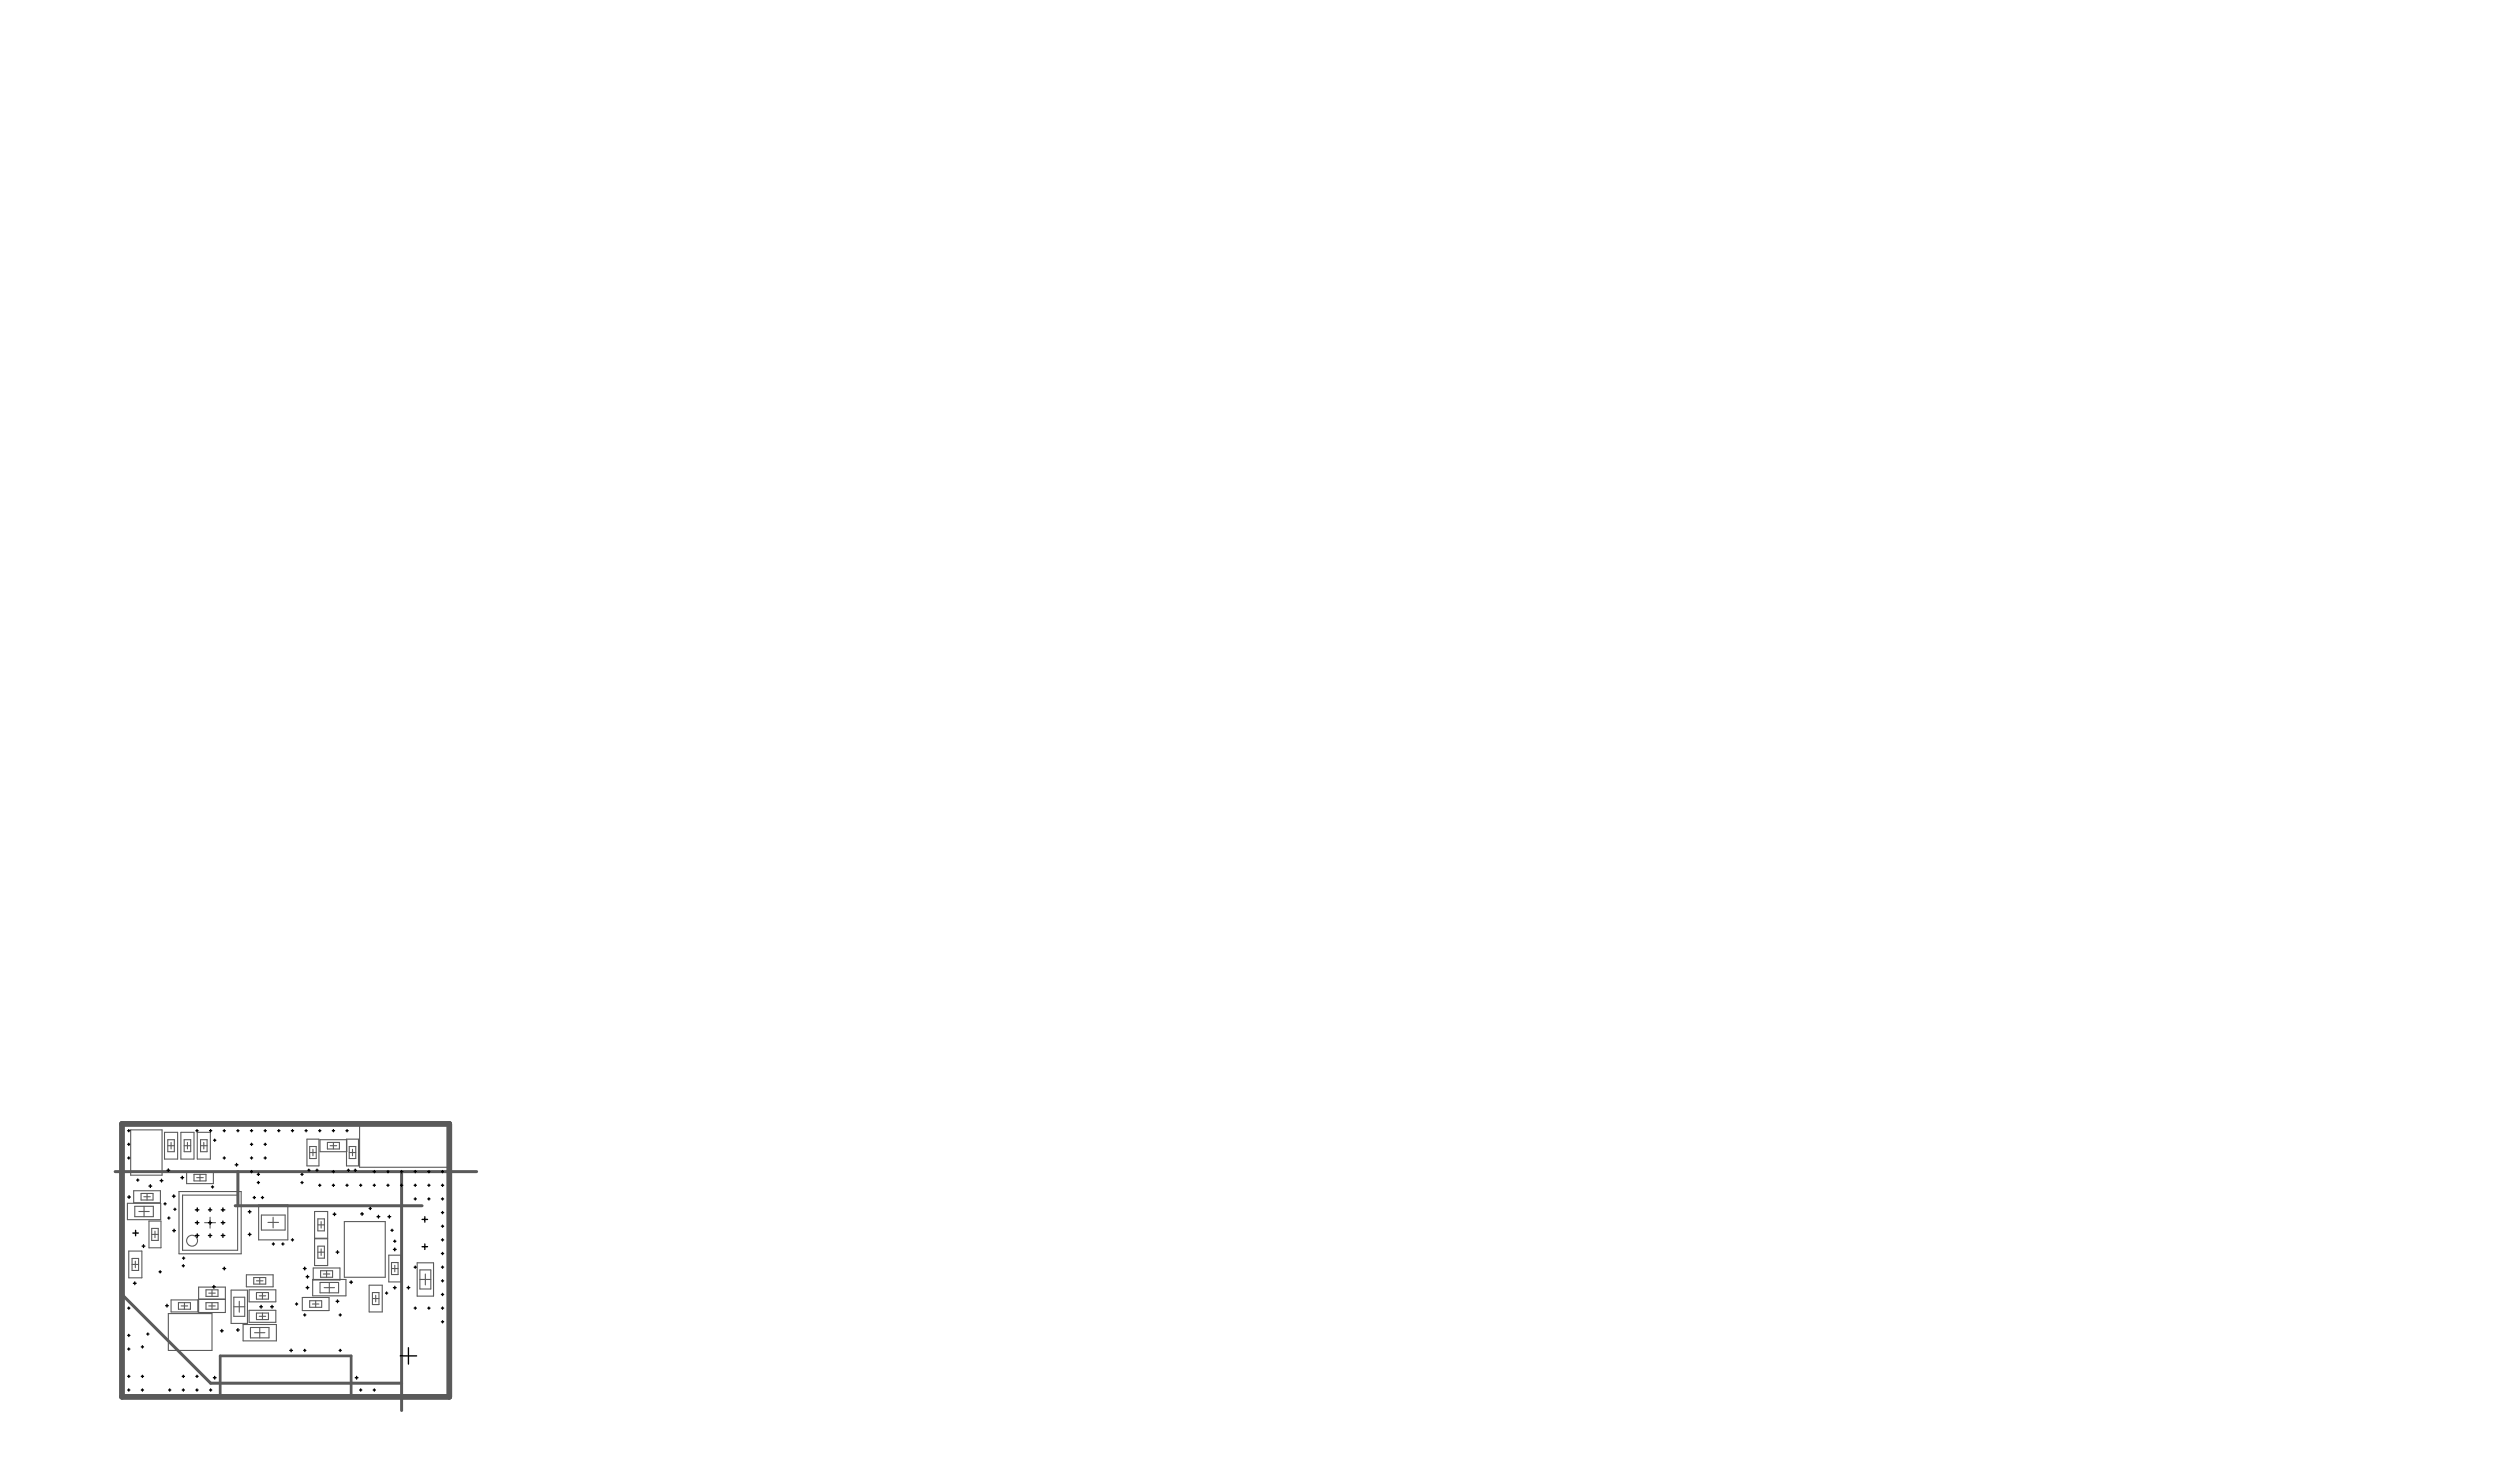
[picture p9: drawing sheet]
<svg xmlns="http://www.w3.org/2000/svg" width="780mm" height="454mm" viewBox="0 0 780 454" stroke-linecap="round" stroke-linejoin="round" font-family="sans-serif">
<path d="M37.8 348h101.4v84.6h-101.4z" fill="none" stroke="#5a5a5a" stroke-width="1.7"/>
<path d="M35.7 362.8h112M72.9 373.4h57.9M73.7 362.8v10.6M124.4 362.8v74M37.8 400.9l27.4 27.4h59.2" fill="none" stroke="#5a5a5a" stroke-width=".93"/>
<g fill="none" stroke="#5a5a5a" stroke-width=".34">
<path d="M40.5 349.9h9.7v14h-9.7zM51 350.7h4v8.2h-4zM52 354.8h2M52 352.9h2v3.8h-2zM53 353.8v2M56 350.7h4.1v8.2h-4.1zM57.1 354.8h2M57.1 352.9h2v3.8h-2zM58.1 353.8v2M61.1 350.7h4.1v8.2h-4.1zM62.1 354.8h2.1M62.1 352.9h2.1v3.8h-2.1z"/>
<path d="M63.1 353.8v2M95.1 352.8h3.7v8.2h-3.7zM95.9 356.9h2.1M95.9 355h2.1v3.8h-2.1zM96.9 355.9v2M99.1 352.9h8.3v3.8h-8.3zM101.4 353.8h3.7v2h-3.7zM102.3 354.8h2M103.3 353.8v2M107.3 352.8h3.8v8.2h-3.8zM108.2 356.9h2M108.2 355h2v3.8h-2z"/>
<path d="M109.2 355.9v2M111.4 348.1h27.3v13.4h-27.3zM39.5 372.6h10.3v5.1h-10.3zM41.4 368.7h8.3v3.8h-8.3zM41.8 373.6h5.7v3.2h-5.7zM43 375.2h3.2M43.7 369.6h3.7v2h-3.7zM44.5 370.6h2.1M44.6 373.6v3.2M45.6 369.6v2M46.1 378.1h3.8v8.3h-3.8zM55.4 369h19.3v19.3h-19.3z"/>
<path d="M56.5 370.1h17.1v17.1h-17.1zM57.8 362.8h8.3v3.7h-8.3zM60.1 363.7h3.7v2h-3.7zM60.9 364.7h2.1M62 363.7v2M63.4 378.6h3.4M65.1 376.9v3.4M80.1 373.1h9.1v10.9h-9.1zM81 376.3h7.3v4.6h-7.3zM83 378.5h3.3M84.6 376.9v3.3M97.5 375.2h4v8.3h-4z"/>
<path d="M98.5 379.3h2M98.5 377.4h2v3.8h-2zM99.5 378.3v2M106.7 378.3h12.6v17.2h-12.6zM39.9 387.4h4.1v8.3h-4.1zM40.9 391.6h2M40.9 389.7h2v3.7h-2zM41.9 390.6v2M47 382.3h2M47 380.4h2v3.7h-2zM48 381.3v2M61.5 398.6h8.3v3.7h-8.3z"/>
<path d="M63.8 399.4h3.7v2.1h-3.7zM65.7 399.4v2.1M71.6 399.5h5.1v10.3h-5.1zM76.3 394.8h8.3v3.7h-8.3zM77.2 399.4h8.2v3.7h-8.2zM78.6 395.6h3.7v2.1h-3.7zM79.4 396.6h2.1M80.5 395.6v2.1M96.9 396.2h10.3v5.1h-10.3zM97 392.7h8.3v3.7h-8.3zM97.5 383.6h4v8.3h-4zM98.5 387.8h2"/>
<path d="M98.5 385.9h2v3.7h-2zM99.1 397.1h5.8v3.3h-5.8zM99.3 393.5h3.7v2h-3.7zM99.5 386.7v2.1M100.2 394.5h2M100.4 398.8h3.2M101.2 393.5v2M102 397.1v3.3M114.4 398h4v8.3h-4zM120.4 388.7h3.8v8.3h-3.8zM121.3 392.8h2M121.3 391h2v3.7h-2z"/>
<path d="M122.3 391.8v2M129.2 391.1h5.1v10.3h-5.1zM130.1 396.2h3.4M130.1 393.3h3.4v5.9h-3.4zM131.8 394.5v3.4M52.1 406.8h13.6v11.4h-13.6zM53 402.6h8.3v3.7h-8.3zM55.3 403.4h3.7v2h-3.7zM56.1 404.4h2M57.1 403.4v2M61.5 402.4h8.3v4h-8.3zM63.8 403.4h3.7v2h-3.7z"/>
<path d="M64.7 404.4h2M64.7 400.4h2M65.7 403.4v2M72.4 401.7h3.4v5.9h-3.4zM72.4 404.7h3.4M74.1 403v3.4M75.3 410.2h10.3v5h-10.3zM77.2 405.8h8.2v3.7h-8.2zM77.6 411.1h5.7v3.2h-5.7zM78.9 412.7h3.2M79.4 400.3h3.8v2h-3.8zM79.4 406.6h3.8v2h-3.8z"/>
<path d="M80.3 407.6h2M80.3 401.3h2M80.5 411.1v3.2M81.3 400.3v2M81.3 406.6v2M93.6 401.8h8.3v4.1h-8.3zM95.9 402.8h3.7v2h-3.7zM96.8 403.8h2M97.8 402.8v2M115.4 402.1h2M115.4 400.3h2v3.7h-2zM116.4 401.1v2"/>
<circle cx="59.5" cy="384.2" r="1.69"/>
</g>
<path d="M68.2 431.7v-11.8h40.6v11.8" fill="none" stroke="#5a5a5a" stroke-width=".85"/>
<g fill="none" stroke="#000" stroke-width=".42">
<path d="M39.6 358.6h.6M39.6 354.4h.6M39.6 350.1h.6M39.9 349.8v.7M39.9 354v.7M39.9 358.3v.6M60.7 350.1h.7M61 349.8v.7M64.9 350.1h.7M65.2 349.8v.7M66.2 353.1h.7M66.5 352.8v.6"/>
<path d="M69.1 358.6h.7M69.1 350.1h.7M69.5 349.8v.7M69.5 358.3v.6M73.4 350.1h.6M73.7 349.8v.7M77.6 358.6h.7M77.6 354.4h.7M77.6 350.1h.7M77.9 349.8v.7M77.9 354v.7M77.9 358.3v.6"/>
<path d="M81.8 358.6h.7M81.8 354.4h.7M81.8 350.1h.7M82.2 349.8v.7M82.2 354v.7M82.2 358.3v.6M86 350.1h.7M86.4 349.8v.7M90.3 350.1h.6M90.6 349.8v.7M94.5 350.1h.7M94.8 349.8v.7"/>
<path d="M98.7 350.1h.7M99.1 349.8v.7M102.9 350.1h.7M103.3 349.8v.7M107.2 350.1h.6M107.5 349.8v.7M39.6 370.7h.8M40 370.3v.8M42.3 365.4h.7M42.7 365.1v.7M46.1 367.3h.9M46.6 366.9v.8"/>
<path d="M49.6 365.6h.9M50 365.2v.8M50.8 372.8h.7M51.1 372.5v.6M51.7 362.4h.9M52 377.2h.7M52.1 362v.8M52.3 376.9v.6M53.4 370.4h.9M53.8 374.5h.7M53.8 370v.9M54.2 374.2v.6"/>
<path d="M56 364.7h.9M56.5 364.3v.8M60.5 378.6h1.1M60.5 374.7h1.1M61.1 374.1v1.1M61.1 378.1v1M64.6 378.6h1M64.6 374.7h1M65.1 374.1v1.1M65.1 378.1v1M65.5 367.6h.7M65.8 367.2v.7"/>
<path d="M68.5 378.6h1.1M68.5 374.7h1.1M69.1 374.1v1.1M69.1 378.1v1M72.9 360.7h.8M73.3 360.3v.8M76.9 375.3h.9M77.3 374.8v.9M77.6 362.8h.7M77.9 362.5v.7M78.4 370.9h.7M78.8 370.5v.7"/>
<path d="M79.7 363.7h.7M79.7 366.2h.7M80 363.3v.7M80 365.9v.6M81 370.9h.6M81.3 370.5v.7M93.2 363.7h.7M93.2 366.2h.7M93.6 363.3v.7M93.6 365.9v.6M95.3 362.4h.7M95.7 362.1v.6"/>
<path d="M97.9 362.4h.7M98.2 362.1v.6M98.7 367.1h.7M99.1 366.7v.7M102.9 362.8h.7M102.9 367.1h.7M103.2 376h.8M103.3 362.5v.7M103.3 366.7v.7M103.6 375.6v.8M107.2 367.1h.6M107.5 366.7v.7"/>
<path d="M107.6 362.4h.7M107.9 362.1v.6M109.7 362.4h.7M110 362.1v.6M111.4 367.1h.7M111.7 375.9h.9M111.7 366.7v.7M112.2 375.5v.9M114.4 374.2h.6M114.7 373.9v.7M115.6 362.8h.7M115.6 367.1h.7"/>
<path d="M116 362.5v.7M116 366.7v.7M116.8 376.8h.9M117.2 376.4v.8M119.8 362.8h.7M119.8 367.1h.7M120.2 376.8h.8M120.2 362.5v.7M120.2 366.7v.7M120.6 376.4v.8M124.1 362.8h.7M124.1 367.1h.7"/>
<path d="M124.4 362.5v.7M124.4 366.7v.7M128.3 362.8h.7M128.3 367.1h.7M128.3 371.3h.7M128.6 362.5v.7M128.6 366.7v.7M128.6 370.9v.7M130.8 377.6h1.6M131.6 376.8v1.7M132.5 362.8h.7M132.5 367.1h.7"/>
<path d="M132.5 371.3h.7M132.9 362.5v.7M132.9 366.7v.7M132.9 370.9v.7M136.8 362.8h.6M136.8 367.1h.6M136.8 371.3h.6M136.8 379.7h.6M136.8 375.5h.6M137.1 362.5v.7M137.1 366.7v.7M137.1 370.9v.7"/>
<path d="M137.1 375.2v.6M137.1 379.4v.7M41.2 381.8h1.7M41.3 397.4h.9M41.8 397v.8M42 381v1.7M44 385.9h.9M44.5 385.5v.8M49.3 393.8h.7M49.6 393.5v.7M53.5 381.1h.8M53.9 380.7v.8"/>
<path d="M56.5 392h.6M56.5 389.6h.7M56.8 391.7v.6M56.9 389.3v.7M60.5 382.6h1.1M61.1 382.1v1.1M64.6 382.6h1M65.1 382.1v1.1M65.8 398.5h.9M66.3 398.1v.8M68.5 382.6h1.1M69.1 392.8h.8"/>
<path d="M69.1 382.1v1.1M69.5 392.4v.9M76.9 382.3h.9M77.3 381.8v.9M84.4 385.2h.6M84.7 384.9v.7M87.3 385.2h.7M87.6 384.9v.7M90.3 384h.6M90.6 383.6v.7M94 392.8h.8M94.4 392.4v.9"/>
<path d="M94.8 398.8h.9M94.8 395.4h.9M95.3 394.9v.9M95.3 398.3v.9M104.1 387.8h.9M104.6 387.3v.9M108.4 397.1h.8M108.8 396.6v.9M121.1 381h.7M121.5 380.7v.6M121.9 398.8h.8M121.9 386.9h.8"/>
<path d="M122 384.4h.6M122.3 384v.7M122.3 386.5v.8M122.3 398.3v.9M126.1 398.8h.8M126.5 398.3v.9M128.3 392.4h.7M128.6 392.1v.6M130.8 386.1h1.6M131.6 385.2v1.7M136.8 384h.6M136.8 392.4h.6"/>
<path d="M136.8 396.6h.6M136.8 388.2h.6M137.1 383.6v.7M137.1 387.8v.7M137.1 392.1v.6M137.1 396.3v.7M39.6 417.8h.6M39.6 413.5h.6M39.6 405.1h.6M39.9 404.8v.6M39.9 413.2v.7M39.9 417.4v.7"/>
<path d="M43.8 417.1h.7M44.1 416.8v.6M45.5 413.1h.6M45.8 412.8v.7M51.3 404.3h.8M51.7 403.9v.9M68.3 412.1h.8M68.7 411.7v.8M73.3 411.9h.8M73.7 411.4v.9M80.5 404.7h.8M80.9 404.2v.9"/>
<path d="M83.8 404.7h.9M84.3 404.2v.9M89.8 418.2h.8M90.2 417.8v.8M91.5 403.8h.7M91.9 403.5v.7M94.1 407.2h.6M94.1 418.2h.6M94.4 406.9v.6M94.4 417.9v.6M104.1 403h.9M104.6 402.6v.8"/>
<path d="M105.1 407.2h.6M105.1 418.2h.6M105.4 406.9v.6M105.4 417.9v.6M119.4 400.4h.7M119.8 400.1v.7M124 419.9h5.1M126.5 417.3v5.1M128.3 405.1h.7M128.6 404.8v.6M132.5 405.1h.7M132.9 404.8v.6"/>
<path d="M136.8 405.1h.6M136.8 409.3h.6M136.8 400.9h.6M137.1 400.5v.7M137.1 404.8v.6M137.1 409v.7M39.6 430.5h.6M39.6 426.2h.6M39.9 425.9v.7M39.9 430.1v.7M43.8 430.5h.7M43.8 426.2h.7"/>
<path d="M44.1 425.9v.7M44.1 430.1v.7M52.2 430.5h.7M52.6 430.1v.7M56.5 430.5h.6M56.5 426.2h.6M56.8 425.9v.7M56.8 430.1v.7M60.7 430.5h.7M60.7 426.2h.7M61 425.9v.7M61 430.1v.7"/>
<path d="M64.9 430.5h.7M65.2 430.1v.7M66.1 426.6h.8M66.5 426.2v.9M110 426.6h.9M110.5 426.2v.9M111.4 430.5h.7M111.7 430.1v.7M115.6 430.5h.7M116 430.1v.7"/>
</g>
</svg>
